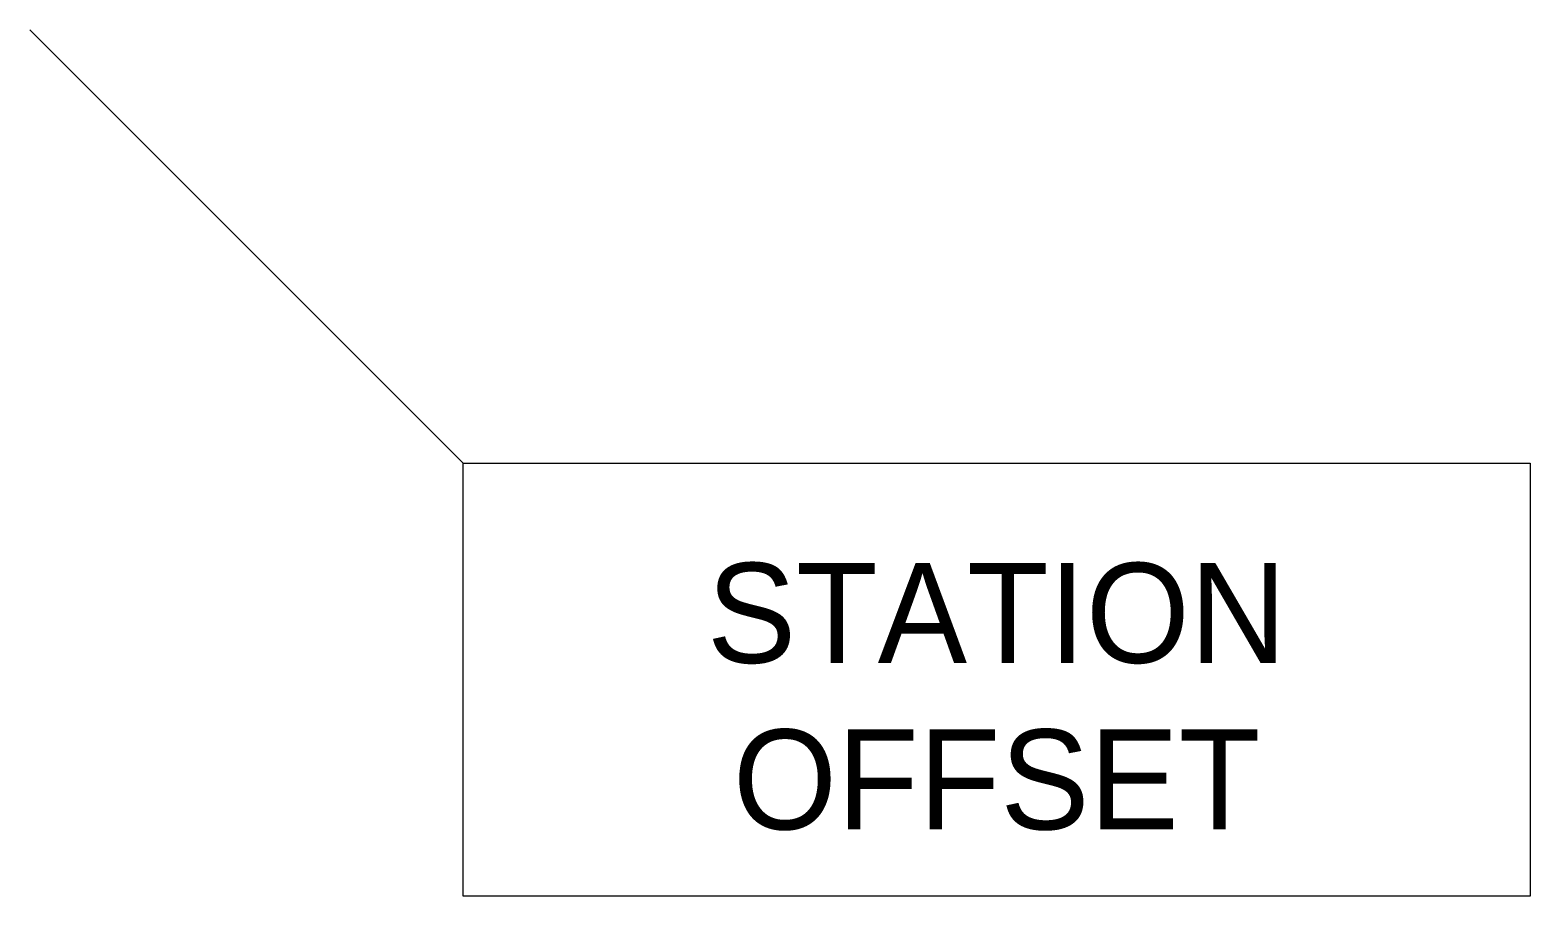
# Model space of a CAD drawing. Extents: x 0 to 45, y -26 to 0.
import ezdxf
from ezdxf.enums import TextEntityAlignment as Align

# ---------------------------------------------------------------- set-up
doc = ezdxf.new("R2010")
doc.units = 0
doc.layers.get('0').update_dxf_attribs({"linetype": 'CONTINUOUS'})

msp = doc.modelspace()

# ---------------------------------------------------------------- linework, layer by layer
at = {"color": 0}
msp.add_lwpolyline([(13, -13), (45, -13), (45, -26), (13, -26), (13, -13), (0, 0)], dxfattribs=at)

# ---------------------------------------------------------------- texts
for tag, text, p in [('STATION', '00+000.00', (29, -19)), ('OFFSET', '000.00', (29, -24))]:
    msp.add_attdef(tag, text=text, height=3, dxfattribs=at).set_placement(p, align=Align.CENTER)

doc.saveas('drawing.dxf')
